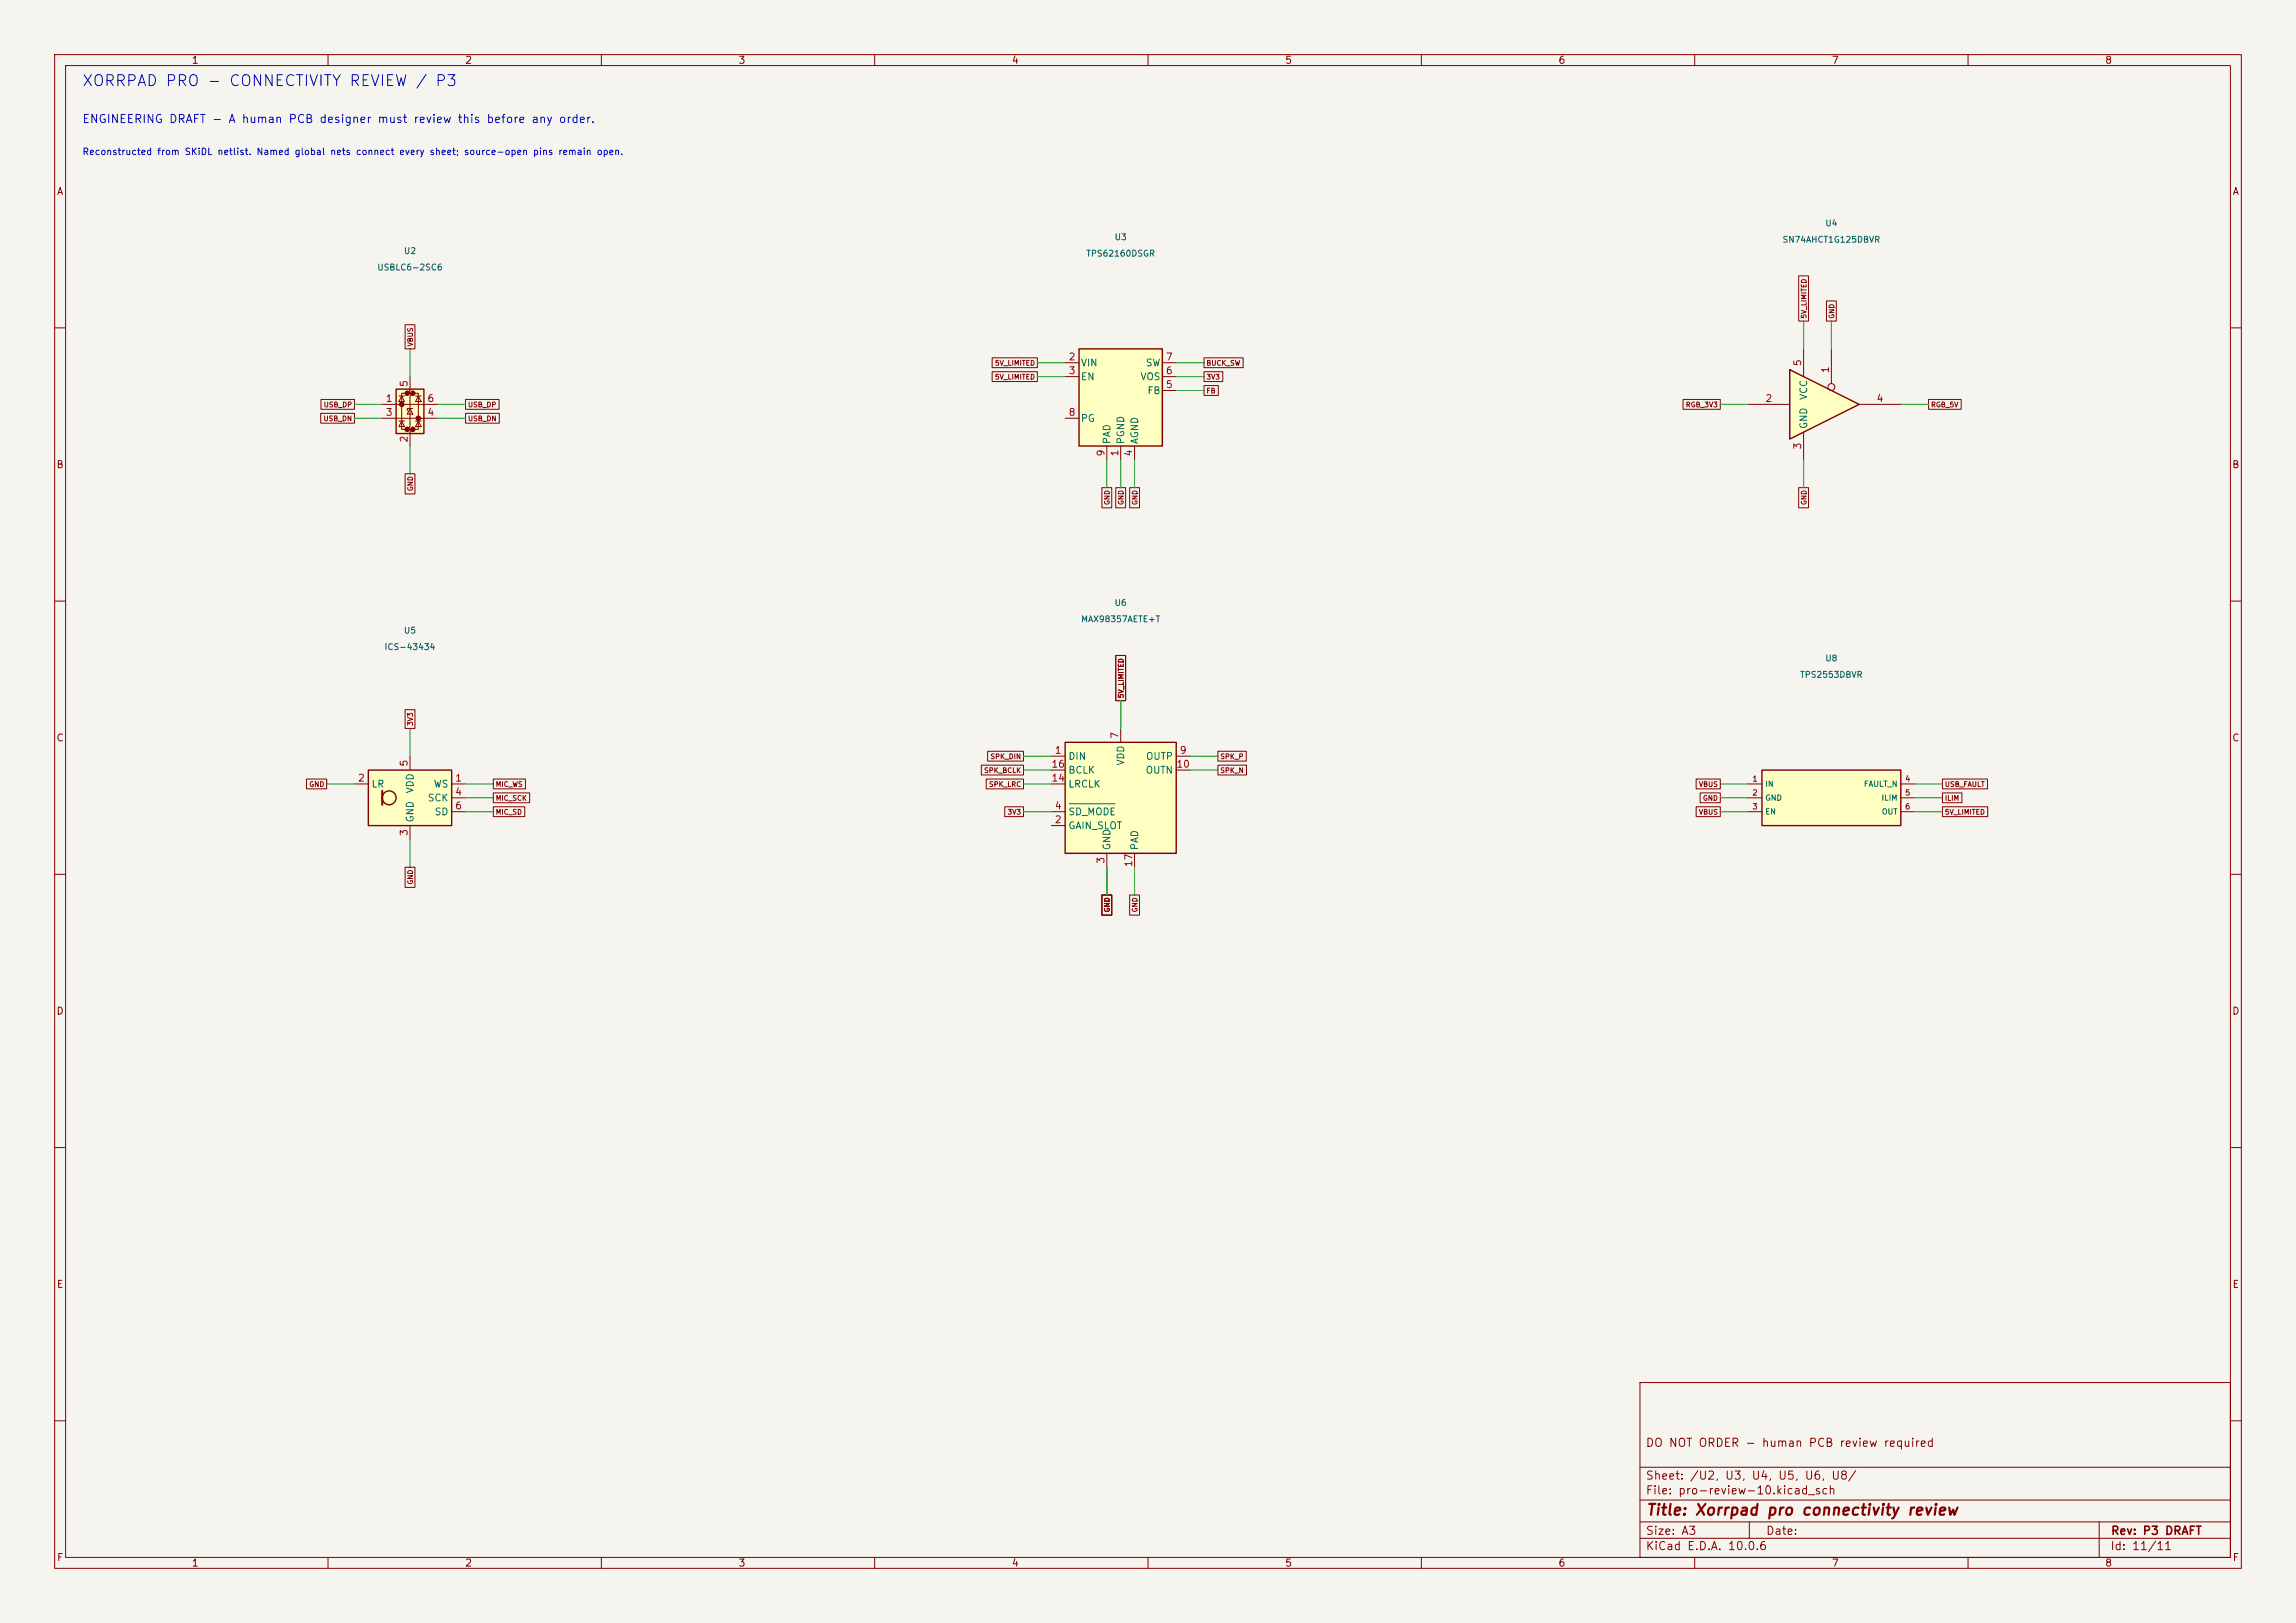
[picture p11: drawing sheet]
<svg xmlns="http://www.w3.org/2000/svg" width="420mm" height="297mm" viewBox="0 0 420 297" stroke-linecap="round" stroke-linejoin="round" font-family="sans-serif">
<defs><g id="words">
<text font-size="2" fill="#0000c2" x="14.9" y="16.3">XORRPAD PRO - CONNECTIVITY REVIEW / P3</text>
<text font-size="2" fill="#840000" x="301" y="277.8">Title: Xorrpad pro connectivity review</text>
<text font-size="1.5" fill="#0000c2" x="15" y="22.9">ENGINEERING DRAFT - A human PCB designer must review this before any order.</text>
<g font-size="1.5" fill="#840000">
<text x="300.9" y="265.1">DO NOT ORDER - human PCB review required</text>
<text x="300.9" y="273.8">File: pro-review-10.kicad_sch</text>
<text x="300.9" y="271.1">Sheet: /U2, U3, U4, U5, U6, U8/</text>
<text x="300.9" y="281.2">Size: A3</text>
<text x="322.9" y="281.2">Date:</text>
<text x="386" y="281.2">Rev: P3 DRAFT</text>
<text x="300.9" y="284">KiCad E.D.A. 10.0.6</text>
<text x="385.9" y="284">Id: 11/11</text>
</g>
<g font-size="1.3" fill="#840000">
<text x="35" y="12">1</text>
<text x="85" y="12">2</text>
<text x="135" y="12">3</text>
<text x="185" y="12">4</text>
<text x="235" y="12">5</text>
<text x="285" y="12">6</text>
<text x="335" y="12">7</text>
<text x="385" y="12">8</text>
<text x="10.3" y="36">A</text>
<text x="408.3" y="36">A</text>
<text x="10.2" y="86">B</text>
<text x="408.2" y="86">B</text>
<text x="10.2" y="136">C</text>
<text x="408.2" y="136">C</text>
<text x="10.2" y="186">D</text>
<text x="408.2" y="186">D</text>
<text x="10.3" y="236">E</text>
<text x="408.3" y="236">E</text>
<text x="10.3" y="286">F</text>
<text x="35" y="287">1</text>
<text x="85" y="287">2</text>
<text x="135" y="287">3</text>
<text x="185" y="287">4</text>
<text x="235" y="287">5</text>
<text x="285" y="287">6</text>
<text x="335" y="287">7</text>
<text x="385" y="287">8</text>
<text x="408.3" y="286">F</text>
</g>
<g font-size="1.3" fill="#a90000">
<text x="74.9" y="70.9" transform="rotate(-90 74.9 70.9)">5</text>
<text x="195.4" y="66.2">2</text>
<text x="195.4" y="68.8">3</text>
<text x="213.2" y="71.3">5</text>
<text x="213.2" y="68.8">6</text>
<text x="213.2" y="66.2">7</text>
<text x="329.8" y="67.1" transform="rotate(-90 329.8 67.1)">5</text>
<text x="334.9" y="68.4" transform="rotate(-90 334.9 68.4)">1</text>
<text x="70.5" y="73.9">1</text>
<text x="70.5" y="76.4">3</text>
<text x="78.1" y="76.4">4</text>
<text x="78.1" y="73.9">6</text>
<text x="195.4" y="76.4">8</text>
<text x="322.8" y="73.9">2</text>
<text x="343.2" y="73.9">4</text>
<text x="74.9" y="81.1" transform="rotate(-90 74.9 81.1)">2</text>
<text x="202.3" y="83.6" transform="rotate(-90 202.3 83.6)">9</text>
<text x="204.9" y="83.6" transform="rotate(-90 204.9 83.6)">1</text>
<text x="207.4" y="83.6" transform="rotate(-90 207.4 83.6)">4</text>
<text x="329.8" y="82.4" transform="rotate(-90 329.8 82.4)">3</text>
<text x="204.9" y="135.3" transform="rotate(-90 204.9 135.3)">7</text>
<text x="65.4" y="143.3">2</text>
<text x="74.9" y="140.4" transform="rotate(-90 74.9 140.4)">5</text>
<text x="83.2" y="143.3">1</text>
<text x="192.2" y="143.3">14</text>
<text x="192.2" y="140.8">16</text>
<text x="192.8" y="138.2">1</text>
<text x="215.1" y="140.8">10</text>
<text x="215.7" y="138.2">9</text>
<text x="83.2" y="145.9">4</text>
<text x="83.2" y="148.4">6</text>
<text x="192.8" y="148.4">4</text>
<text x="74.9" y="153.1" transform="rotate(-90 74.9 153.1)">3</text>
<text x="192.8" y="150.9">2</text>
<text x="202.3" y="158.2" transform="rotate(-90 202.3 158.2)">3</text>
<text x="207.4" y="158.8" transform="rotate(-90 207.4 158.8)">17</text>
</g>
<g font-size="1.3" fill="#006464">
<text x="197.6" y="67.3">VIN</text>
<text x="197.6" y="69.9">EN</text>
<text x="208.5" y="69.9">VOS</text>
<text x="209.5" y="67.3">SW</text>
<text x="197.6" y="77.5">PG</text>
<text x="209.8" y="72.4">FB</text>
<text x="330.9" y="73.3" transform="rotate(-90 330.9 73.3)">VCC</text>
<text x="203.4" y="81.4" transform="rotate(-90 203.4 81.4)">PAD</text>
<text x="206" y="81.4" transform="rotate(-90 206 81.4)">PGND</text>
<text x="208.5" y="81.4" transform="rotate(-90 208.5 81.4)">AGND</text>
<text x="330.9" y="78.6" transform="rotate(-90 330.9 78.6)">GND</text>
<text x="195.3" y="139.3">DIN</text>
<text x="195.3" y="141.9">BCLK</text>
<text x="206" y="140.2" transform="rotate(-90 206 140.2)">VDD</text>
<text x="209.5" y="141.9">OUTN</text>
<text x="209.5" y="139.3">OUTP</text>
<text x="67.9" y="144.4">LR</text>
<text x="76" y="145.3" transform="rotate(-90 76 145.3)">VDD</text>
<text x="78.1" y="147">SCK</text>
<text x="79.2" y="144.4">WS</text>
<text x="79.4" y="149.5">SD</text>
<text x="195.3" y="149.5">SD_MODE</text>
<text x="195.3" y="144.4">LRCLK</text>
<text x="76" y="150.6" transform="rotate(-90 76 150.6)">GND</text>
<text x="195.3" y="152">GAIN_SLOT</text>
<text x="203.4" y="155.7" transform="rotate(-90 203.4 155.7)">GND</text>
<text x="208.5" y="155.7" transform="rotate(-90 208.5 155.7)">PAD</text>
</g>
<text font-size="1.2" fill="#0000c2" x="15" y="28.7">Reconstructed from SKiDL netlist. Named global nets connect every sheet; source-open pins remain open.</text>
<g font-size="1.1" fill="#006464">
<text x="333.8" y="41.7">U4</text>
<text x="73.8" y="46.8">U2</text>
<text x="198.6" y="47.2">TPS62160DSGR</text>
<text x="203.8" y="44.2">U3</text>
<text x="326" y="44.7">SN74AHCT1G125DBVR</text>
<text x="68.9" y="49.8">USBLC6-2SC6</text>
<text x="203.8" y="111.1">U6</text>
<text x="70.3" y="119.2">ICS-43434</text>
<text x="73.8" y="116.2">U5</text>
<text x="197.7" y="114.1">MAX98357AETE+T</text>
<text x="329.2" y="124.3">TPS2553DBVR</text>
<text x="333.8" y="121.3">U8</text>
</g>
<g font-size="1" fill="#a90000">
<text x="320.5" y="143.3">1</text>
<text x="348.4" y="143.3">4</text>
<text x="320.5" y="145.8">2</text>
<text x="320.5" y="148.4">3</text>
<text x="348.4" y="145.8">5</text>
<text x="348.4" y="148.4">6</text>
</g>
<g font-size="1" fill="#006464">
<text x="322.8" y="144.2">IN</text>
<text x="322.8" y="146.8">GND</text>
<text x="322.8" y="149.3">EN</text>
<text x="340.8" y="144.2">FAULT_N</text>
<text x="344.1" y="146.8">ILIM</text>
<text x="344.1" y="149.3">OUT</text>
</g>
<g font-size=".9" fill="#840000">
<text x="330.7" y="58.4" transform="rotate(-90 330.7 58.4)">5V_LIMITED</text>
<text x="335.7" y="58.4" transform="rotate(-90 335.7 58.4)">GND</text>
<text x="75.7" y="63.5" transform="rotate(-90 75.7 63.5)">VBUS</text>
<text x="181.9" y="69.7">5V_LIMITED</text>
<text x="181.9" y="67.1">5V_LIMITED</text>
<text x="220.6" y="69.7">3V3</text>
<text x="220.6" y="67.1">BUCK_SW</text>
<text x="59.1" y="77.3">USB_DN</text>
<text x="59.1" y="74.7">USB_DP</text>
<text x="85.5" y="74.7">USB_DP</text>
<text x="85.5" y="77.3">USB_DN</text>
<text x="220.6" y="72.2">FB</text>
<text x="308.3" y="74.7">RGB_3V3</text>
<text x="353.1" y="74.7">RGB_5V</text>
<text x="75.7" y="90" transform="rotate(-90 75.7 90)">GND</text>
<text x="203.2" y="92.5" transform="rotate(-90 203.2 92.5)">GND</text>
<text x="205.7" y="92.5" transform="rotate(-90 205.7 92.5)">GND</text>
<text x="208.3" y="92.5" transform="rotate(-90 208.3 92.5)">GND</text>
<text x="330.7" y="92.5" transform="rotate(-90 330.7 92.5)">GND</text>
<text x="205.7" y="127.9" transform="rotate(-90 205.7 127.9)">5V_LIMITED</text>
<text x="75.7" y="133" transform="rotate(-90 75.7 133)">3V3</text>
<text x="179.9" y="141.7">SPK_BCLK</text>
<text x="181.1" y="139.1">SPK_DIN</text>
<text x="223.1" y="141.7">SPK_N</text>
<text x="223.1" y="139.1">SPK_P</text>
<text x="56.5" y="144.2">GND</text>
<text x="90.6" y="149.3">MIC_SD</text>
<text x="90.6" y="146.7">MIC_SCK</text>
<text x="90.6" y="144.2">MIC_WS</text>
<text x="180.8" y="144.2">SPK_LRC</text>
<text x="184.2" y="149.3">3V3</text>
<text x="310.7" y="144.2">VBUS</text>
<text x="310.7" y="149.3">VBUS</text>
<text x="311.4" y="146.7">GND</text>
<text x="355.7" y="149.3">5V_LIMITED</text>
<text x="355.7" y="144.2">USB_FAULT</text>
<text x="355.7" y="146.7">ILIM</text>
<text x="75.7" y="162" transform="rotate(-90 75.7 162)">GND</text>
<text x="203.2" y="167.1" transform="rotate(-90 203.2 167.1)">GND</text>
<text x="208.3" y="167.1" transform="rotate(-90 208.3 167.1)">GND</text>
</g>
</g></defs>
<path d="M0 0h420v297h-420z" fill="#f5f4ef" stroke="#f5f4ef" stroke-width=".18"/>
<g fill="none" stroke="#840000" stroke-width=".18">
<path d="M10 10h400v277h-400zM12 12h396v273h-396zM60 10v2M110 10v2M160 10v2M210 10v2M260 10v2M310 10v2M360 10v2M10 60h2M408 60h2M10 110h2"/>
<path d="M408 110h2M10 160h2M408 160h2M10 210h2M408 210h2M300 253h108v32h-108zM10 260h2M300 278.5h108M300 274.5h108M300 268.5h108M320 278.5v3M384 278.5v6.5"/>
<path d="M408 260h2M60 285v2M110 285v2M160 285v2M210 285v2M260 285v2M300 281.5h108M310 285v2M360 285v2"/>
</g>
<path d="M327.4 67.7l12.7 6.3-12.7 6.4z" fill="#ffffc2"/>
<path d="M327.4 67.7l12.7 6.3-12.7 6.4z" fill="none" stroke="#840000" stroke-width=".25"/>
<g fill="none" stroke="#840000" stroke-width=".18">
<path d="M319.8 74h7.6M329.9 63.8v5.1M329.9 79.1v5.1M335 63.8v6.4M340.1 74h7.6"/>
<circle cx="335" cy="70.8" r=".63"/>
</g>
<path d="M194.8 135.8h20.4v20.4h-20.4z" fill="#ffffc2"/>
<path d="M194.8 135.8h20.4v20.4h-20.4z" fill="none" stroke="#840000" stroke-width=".25"/>
<path d="M192.3 138.4h2.5M205 133.3v2.5M215.2 138.4h2.5M192.3 151.1h2.5M192.3 148.5h2.5M192.3 140.9h2.5M192.3 143.5h2.5M202.5 156.2v2.5M207.5 156.2v2.5M215.2 140.9h2.5" fill="none" stroke="#840000" stroke-width=".18"/>
<path d="M195.6 147.1h8.4" fill="none" stroke="#006464" stroke-width=".18"/>
<path d="M67.4 140.9h15.2v10.2h-15.2z" fill="#ffffc2"/>
<g fill="none" stroke="#840000" stroke-width=".25">
<path d="M67.4 140.9h15.2v10.2h-15.2z"/>
<circle cx="71.2" cy="146" r="1.27"/>
</g>
<path d="M69.9 144.7v2.6" fill="none" stroke="#840000" stroke-width=".38"/>
<path d="M75 138.4v2.5M64.8 143.5h2.6M75 151.1v2.5M82.6 143.5h2.6M82.6 146h2.6M82.6 148.5h2.6" fill="none" stroke="#840000" stroke-width=".18"/>
<path d="M72.5 71.2h5v8.1h-5z" fill="#ffffc2"/>
<g fill="#840000" stroke="#840000" stroke-width=".51">
<circle cx="73.5" cy="74" r=".25"/>
<circle cx="74.5" cy="72" r=".25"/>
<circle cx="74.5" cy="78.6" r=".25"/>
<circle cx="75.5" cy="72" r=".25"/>
<circle cx="75.5" cy="78.6" r=".25"/>
<circle cx="76.5" cy="76.5" r=".25"/>
</g>
<g fill="none" stroke="#840000" stroke-width=".18">
<path d="M69.9 74h10.2M69.9 76.5h10.2M73 77h1M73 72.5h1M73.5 72.5l.5 1h-1zM73.5 77l.5 1.1h-1zM74.5 72h-1v6.6h1M75 68.9v2.6l-.5 .5h1l-.5 .5v5.6l-.5 .5h1l-.5 .5v2.5M75 74.8l.5 1h-1zM75.5 74.8h-1v.3M75.5 72h1v6.6h-1M76 77h1"/>
<path d="M76 72.5h1M76.5 72.5l.5 1h-1zM76.5 77l.5 1.1h-1z"/>
</g>
<path d="M72.5 71.2h5v8.1h-5z" fill="none" stroke="#840000" stroke-width=".25"/>
<path d="M322.3 140.9h25.4v10.2h-25.4z" fill="#ffffc2"/>
<path d="M322.3 140.9h25.4v10.2h-25.4z" fill="none" stroke="#840000" stroke-width=".25"/>
<path d="M319.8 143.5h2.5M319.8 146h2.5M319.8 148.5h2.5M347.7 143.5h2.5M347.7 146h2.5M347.7 148.5h2.5" fill="none" stroke="#840000" stroke-width=".18"/>
<path d="M197.4 63.8h15.2v17.8h-15.2z" fill="#ffffc2"/>
<path d="M197.4 63.8h15.2v17.8h-15.2z" fill="none" stroke="#840000" stroke-width=".25"/>
<g fill="none" stroke="#840000" stroke-width=".18">
<path d="M74.1 59.4h1.8v4.4h-1.8zM329 50.5h1.8v8.3h-1.8zM334.1 55.1h1.8v3.7h-1.8zM58.7 75.6h6.1v1.8h-6.1zM58.7 73.1h6.1v1.8h-6.1zM85.2 73.1h6.1v1.8h-6.1zM85.2 75.6h6.1v1.8h-6.1zM181.5 68h8.3v1.8h-8.3zM181.5 65.5h8.3v1.8h-8.3zM194.8 66.4h2.6M194.8 68.9h2.6M194.8 76.5h2.6"/>
<path d="M212.6 66.4h2.6M212.6 68.9h2.6M212.6 71.5h2.6M220.2 68h3.5v1.8h-3.5zM220.2 65.5h7.2v1.8h-7.2zM220.2 70.6h2.7v1.8h-2.7zM307.9 73.1h6.8v1.8h-6.8zM352.8 73.1h5.9v1.8h-5.9zM74.1 86.7h1.8v3.7h-1.8zM201.6 89.2h1.8v3.7h-1.8zM202.5 81.6v2.6M204.1 89.2h1.8v3.7h-1.8z"/>
<path d="M205 81.6v2.6M206.6 89.2h1.8v3.7h-1.8zM207.5 81.6v2.6M329 89.2h1.8v3.7h-1.8zM204.1 119.9h1.8v8.3h-1.8zM74.1 129.9h1.8v3.4h-1.8zM180.7 137.5h6.5v1.8h-6.5zM222.8 137.5h5.2v1.8h-5.2zM56.1 142.6h3.7v1.8h-3.7zM74.1 158.7h1.8v3.7h-1.8zM90.2 147.6h5.8v1.8h-5.8zM90.2 145.1h6.7v1.8h-6.7z"/>
<path d="M90.2 142.6h5.9v1.8h-5.9zM179.5 140h7.7v1.8h-7.7zM180.4 142.6h6.8v1.8h-6.8zM183.8 147.6h3.4v1.8h-3.4zM222.8 140h5.2v1.8h-5.2zM310.3 142.6h4.4v1.8h-4.4zM310.3 147.6h4.4v1.8h-4.4zM311 145.1h3.7v1.8h-3.7zM355.3 147.6h8.3v1.8h-8.3zM355.3 142.6h8.3v1.8h-8.3zM355.3 145.1h3.6v1.8h-3.6zM201.6 163.8h1.8v3.7h-1.8z"/>
<path d="M206.6 163.8h1.8v3.7h-1.8z"/>
</g>
<g fill="none" stroke="#009600" stroke-width=".18">
<path d="M329.9 58.8v5M335 58.8v5M64.8 74h5.1M64.8 76.5h5.1M75 63.8v5.1M80.1 74h5.1M80.1 76.5h5.1M189.8 68.9h5M189.8 66.4h5M215.2 68.9h5M215.2 66.4h5M215.2 71.5h5"/>
<path d="M314.7 74h5.1M347.7 74h5.1M75 81.6v5.1M202.5 84.2v5M205 84.2v5M207.5 84.2v5M329.9 84.2v5M75 133.3v5.1M187.2 138.4h5.1M205 128.2v5.1M217.7 138.4h5.1M59.8 143.5h5"/>
<path d="M75 153.6v5.1M85.2 143.5h5M85.2 146h5M85.2 148.5h5M187.2 143.5h5.1M187.2 148.5h5.1M187.2 140.9h5.1M202.5 158.7v5.1M207.5 158.7v5.1M217.7 140.9h5.1M314.7 143.5h5.1M314.7 146h5.1"/>
<path d="M314.7 148.5h5.1M350.2 143.5h5.1M350.2 146h5.1M350.2 148.5h5.1"/>
</g>
<use href="#words"/>
</svg>
